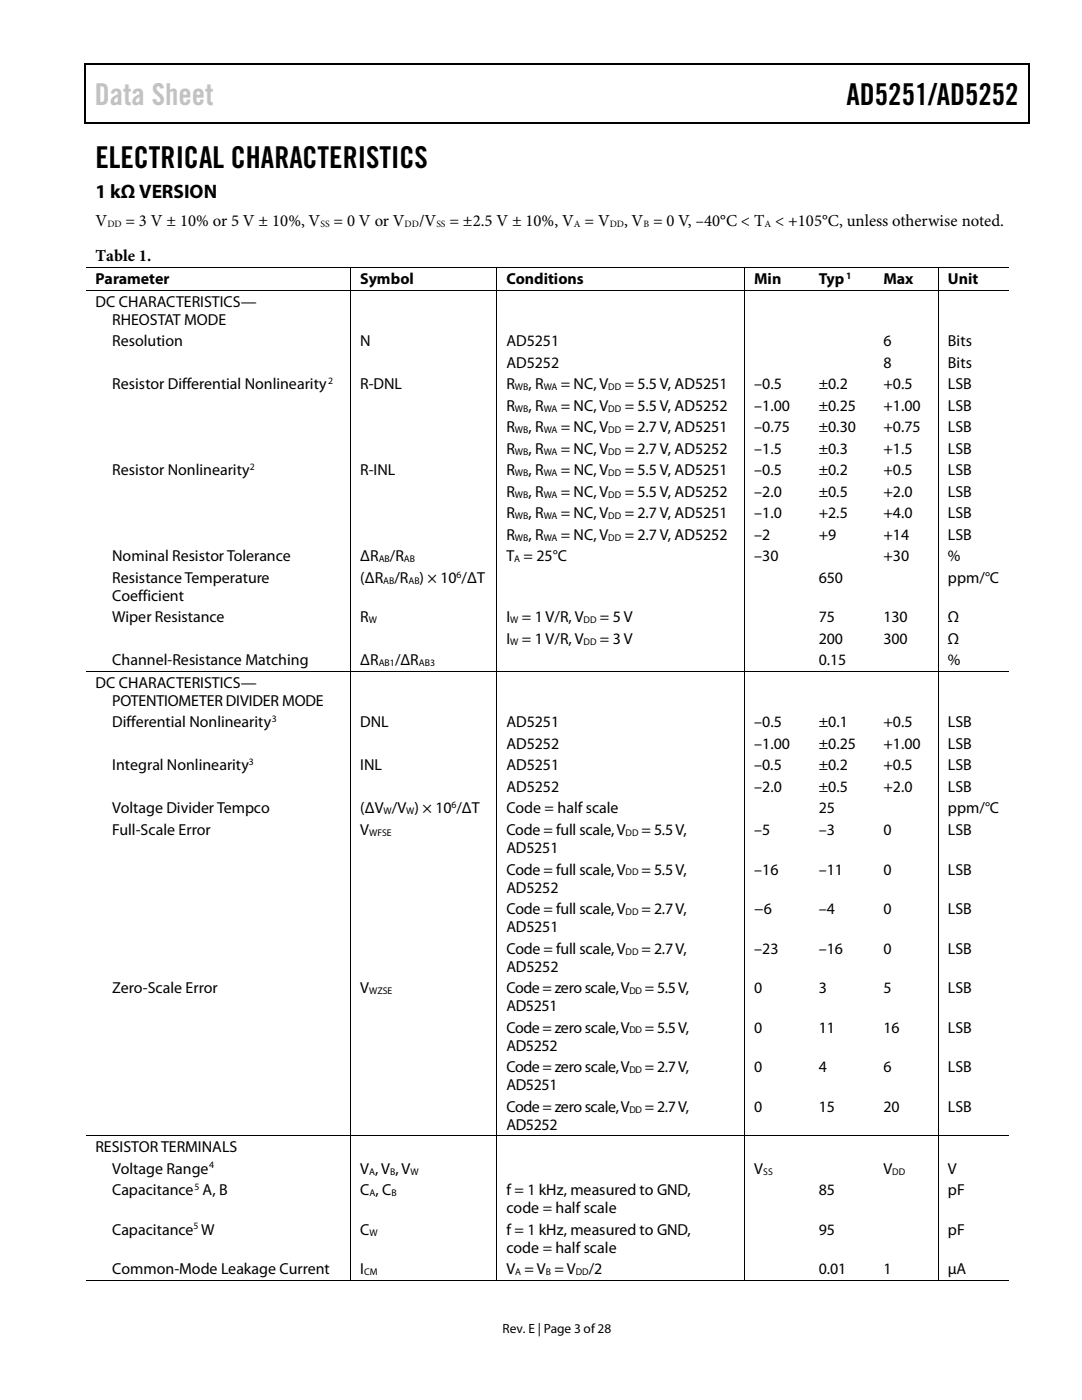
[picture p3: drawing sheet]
<svg xmlns="http://www.w3.org/2000/svg" width="216mm" height="279mm" viewBox="0 0 216 279" stroke-linecap="round" stroke-linejoin="round" font-family="sans-serif">
<defs><g id="words">
<text font-size="6" fill="#c1c1c1" x="18.9" y="20.9">Data Sheet</text>
<g font-size="6">
<text x="168.9" y="20.9">AD5251/AD5252</text>
<text x="19" y="33.6">ELECTRICAL CHARACTERISTICS</text>
</g>
<text font-size="3.9" x="19" y="39.6">1 kΩ VERSION</text>
<g font-size="3.3">
<text x="19" y="45">V</text>
<text x="25.1" y="45">= 3 V ± 10% or 5 V ± 10%, V</text>
<text x="66.5" y="45">= 0 V or V</text>
<text x="83.6" y="45">/V</text>
<text x="89.7" y="45">= ±2.5 V ± 10%, V = V</text>
<text x="124.5" y="45">, V = 0 V, –40°C &lt; T &lt; +105°C, unless otherwise noted.</text>
<text x="19.1" y="52.2">Table 1.</text>
</g>
<g font-size="3.2">
<text x="19" y="56.7">Parameter</text>
<text x="71.9" y="56.7">Symbol</text>
<text x="101.1" y="56.7">Conditions</text>
<text x="150.5" y="56.7">Min</text>
<text x="163.4" y="56.7">Typ</text>
<text x="176.3" y="56.7">Max</text>
<text x="189.1" y="56.7">Unit</text>
<text x="19.1" y="61.2">DC CHARACTERISTICS—</text>
<text x="22.4" y="64.8">RHEOSTAT MODE</text>
<text x="22.4" y="69.1">Resolution</text>
<text x="71.9" y="69.1">N</text>
<text x="101" y="69.1">AD5251</text>
<text x="176.3" y="69.1">6</text>
<text x="189.1" y="69.1">Bits</text>
<text x="22.4" y="77.7">Resistor Differential Nonlinearity</text>
<text x="71.9" y="77.7">R-DNL</text>
<text x="101.1" y="73.4">AD5252</text>
<text x="101.1" y="77.7">R</text>
<text x="105.5" y="77.7">, R</text>
<text x="111.9" y="77.7">= NC, V</text>
<text x="124.7" y="77.7">= 5.5 V, AD5251</text>
<text x="150.5" y="77.7">–0.5</text>
<text x="163.4" y="77.7">±0.2</text>
<text x="176.3" y="73.4">8</text>
<text x="176.3" y="77.7">+0.5</text>
<text x="189.1" y="77.7">LSB</text>
<text x="189.1" y="73.4">Bits</text>
<text x="101.1" y="82">R</text>
<text x="105.5" y="82">, R</text>
<text x="111.9" y="82">= NC, V</text>
<text x="124.7" y="82">= 5.5 V, AD5252</text>
<text x="150.5" y="82">–1.00</text>
<text x="163.4" y="82">±0.25</text>
<text x="176.3" y="82">+1.00</text>
<text x="189.1" y="82">LSB</text>
<text x="101.1" y="86.3">R</text>
<text x="105.5" y="86.3">, R</text>
<text x="111.9" y="86.3">= NC, V</text>
<text x="124.7" y="86.3">= 2.7 V, AD5251</text>
<text x="150.5" y="86.3">–0.75</text>
<text x="163.4" y="86.3">±0.30</text>
<text x="176.3" y="86.3">+0.75</text>
<text x="189.1" y="86.3">LSB</text>
<text x="22.4" y="94.9">Resistor Nonlinearity</text>
<text x="71.9" y="94.9">R-INL</text>
<text x="101" y="94.9">R</text>
<text x="101.1" y="90.6">R</text>
<text x="105.5" y="90.6">, R</text>
<text x="105.5" y="94.9">, R</text>
<text x="111.9" y="90.6">= NC, V</text>
<text x="111.9" y="94.9">= NC, V</text>
<text x="124.7" y="90.6">= 2.7 V, AD5252</text>
<text x="124.7" y="94.9">= 5.5 V, AD5251</text>
<text x="150.5" y="90.6">–1.5</text>
<text x="150.5" y="94.9">–0.5</text>
<text x="163.4" y="94.9">±0.2</text>
<text x="163.4" y="90.6">±0.3</text>
<text x="176.3" y="94.9">+0.5</text>
<text x="176.3" y="90.6">+1.5</text>
<text x="189.1" y="94.9">LSB</text>
<text x="189.1" y="90.6">LSB</text>
<text x="101.1" y="99.1">R</text>
<text x="105.5" y="99.1">, R</text>
<text x="111.9" y="99.1">= NC, V</text>
<text x="124.7" y="99.1">= 5.5 V, AD5252</text>
<text x="150.5" y="99.1">–2.0</text>
<text x="163.4" y="99.1">±0.5</text>
<text x="176.3" y="99.1">+2.0</text>
<text x="189.1" y="99.1">LSB</text>
<text x="101.1" y="103.5">R</text>
<text x="101.1" y="107.7">R</text>
<text x="105.5" y="103.5">, R</text>
<text x="105.5" y="107.7">, R</text>
<text x="111.9" y="103.5">= NC, V</text>
<text x="111.9" y="107.7">= NC, V</text>
<text x="124.7" y="103.5">= 2.7 V, AD5251</text>
<text x="124.7" y="107.7">= 2.7 V, AD5252</text>
<text x="150.5" y="103.5">–1.0</text>
<text x="150.5" y="107.7">–2</text>
<text x="163.4" y="103.5">+2.5</text>
<text x="163.4" y="107.7">+9</text>
<text x="176.3" y="103.5">+4.0</text>
<text x="176.3" y="107.7">+14</text>
<text x="189.1" y="103.5">LSB</text>
<text x="189.1" y="107.7">LSB</text>
<text x="22.4" y="112">Nominal Resistor Tolerance</text>
<text x="71.9" y="112">ΔR</text>
<text x="77.8" y="112">/R</text>
<text x="101" y="112">T = 25°C</text>
<text x="150.5" y="112">–30</text>
<text x="176.3" y="112">+30</text>
<text x="189.1" y="112">%</text>
<text x="22.4" y="116.3">Resistance Temperature</text>
<text x="22.4" y="119.9">Coefficient</text>
<text x="71.9" y="116.3">(ΔR</text>
<text x="78.7" y="116.3">/R</text>
<text x="83.7" y="116.3">) × 10 /ΔT</text>
<text x="163.4" y="116.3">650</text>
<text x="189.1" y="116.3">ppm/°C</text>
<text x="22.4" y="124.2">Wiper Resistance</text>
<text x="71.9" y="124.2">R</text>
<text x="101" y="124.2">I</text>
<text x="104.1" y="124.2">= 1 V/R, V</text>
<text x="119.7" y="124.2">= 5 V</text>
<text x="163.4" y="124.2">75</text>
<text x="176.3" y="124.2">130</text>
<text x="189.1" y="124.2">Ω</text>
<text x="101.1" y="128.5">I</text>
<text x="104.1" y="128.5">= 1 V/R, V</text>
<text x="119.7" y="128.5">= 3 V</text>
<text x="163.4" y="128.5">200</text>
<text x="176.3" y="128.5">300</text>
<text x="189.1" y="128.5">Ω</text>
<text x="19" y="137.3">DC CHARACTERISTICS—</text>
<text x="22.4" y="132.8">Channel-Resistance Matching</text>
<text x="71.9" y="132.8">ΔR</text>
<text x="78.8" y="132.8">/ΔR</text>
<text x="163.4" y="132.8">0.15</text>
<text x="189.1" y="132.8">%</text>
<text x="22.4" y="140.9">POTENTIOMETER DIVIDER MODE</text>
<text x="22.4" y="145.2">Differential Nonlinearity</text>
<text x="71.9" y="145.2">DNL</text>
<text x="101.1" y="145.2">AD5251</text>
<text x="101.1" y="149.5">AD5252</text>
<text x="150.5" y="145.2">–0.5</text>
<text x="150.5" y="149.5">–1.00</text>
<text x="163.4" y="145.2">±0.1</text>
<text x="163.4" y="149.5">±0.25</text>
<text x="176.3" y="145.2">+0.5</text>
<text x="176.3" y="149.5">+1.00</text>
<text x="189.1" y="145.2">LSB</text>
<text x="189.2" y="149.5">LSB</text>
<text x="22.4" y="153.8">Integral Nonlinearity</text>
<text x="71.9" y="153.8">INL</text>
<text x="101" y="153.8">AD5251</text>
<text x="150.5" y="153.8">–0.5</text>
<text x="163.4" y="153.8">±0.2</text>
<text x="176.3" y="153.8">+0.5</text>
<text x="189.1" y="153.8">LSB</text>
<text x="101.1" y="158.1">AD5252</text>
<text x="150.5" y="158.1">–2.0</text>
<text x="163.4" y="158.1">±0.5</text>
<text x="176.3" y="158.1">+2.0</text>
<text x="189.1" y="158.1">LSB</text>
<text x="22.4" y="166.7">Full-Scale Error</text>
<text x="22.4" y="162.3">Voltage Divider Tempco</text>
<text x="71.9" y="162.3">(ΔV /V ) × 10 /ΔT</text>
<text x="71.9" y="166.7">V</text>
<text x="101" y="162.3">Code = half scale</text>
<text x="101" y="166.7">Code = full scale, V</text>
<text x="128" y="166.7">= 5.5 V,</text>
<text x="150.5" y="166.7">–5</text>
<text x="163.4" y="162.3">25</text>
<text x="163.4" y="166.7">–3</text>
<text x="176.3" y="166.7">0</text>
<text x="189.1" y="162.3">ppm/°C</text>
<text x="189.2" y="166.7">LSB</text>
<text x="101.1" y="170.3">AD5251</text>
<text x="101.1" y="174.5">Code = full scale, V</text>
<text x="101.1" y="178.1">AD5252</text>
<text x="128" y="174.5">= 5.5 V,</text>
<text x="150.5" y="174.5">–16</text>
<text x="163.4" y="174.5">–11</text>
<text x="176.3" y="174.5">0</text>
<text x="189.2" y="174.5">LSB</text>
<text x="101.1" y="182.4">Code = full scale, V</text>
<text x="128" y="182.4">= 2.7 V,</text>
<text x="150.5" y="182.4">−6</text>
<text x="163.4" y="182.4">–4</text>
<text x="176.3" y="182.4">0</text>
<text x="189.2" y="182.4">LSB</text>
<text x="101.1" y="186">AD5251</text>
<text x="101.1" y="190.3">Code = full scale, V</text>
<text x="128" y="190.3">= 2.7 V,</text>
<text x="150.5" y="190.3">–23</text>
<text x="163.4" y="190.3">–16</text>
<text x="176.3" y="190.3">0</text>
<text x="189.2" y="190.3">LSB</text>
<text x="101.1" y="193.9">AD5252</text>
<text x="22.4" y="198.2">Zero-Scale Error</text>
<text x="71.9" y="198.2">V</text>
<text x="101" y="198.2">Code = zero scale, V</text>
<text x="101.1" y="201.8">AD5251</text>
<text x="128.7" y="198.2">= 5.5 V,</text>
<text x="150.5" y="198.2">0</text>
<text x="163.4" y="198.2">3</text>
<text x="176.3" y="198.2">5</text>
<text x="189.2" y="198.2">LSB</text>
<text x="101.1" y="206.1">Code = zero scale, V</text>
<text x="101.1" y="209.7">AD5252</text>
<text x="128.7" y="206.1">= 5.5 V,</text>
<text x="150.5" y="206.1">0</text>
<text x="163.4" y="206.1">11</text>
<text x="176.3" y="206.1">16</text>
<text x="189.2" y="206.1">LSB</text>
<text x="101.1" y="214">Code = zero scale, V</text>
<text x="128.7" y="214">= 2.7 V,</text>
<text x="150.5" y="214">0</text>
<text x="163.4" y="214">4</text>
<text x="176.3" y="214">6</text>
<text x="189.2" y="214">LSB</text>
<text x="101" y="221.9">Code = zero scale, V</text>
<text x="101.1" y="217.6">AD5251</text>
<text x="128.7" y="221.9">= 2.7 V,</text>
<text x="150.5" y="221.9">0</text>
<text x="163.4" y="221.9">15</text>
<text x="176.3" y="221.9">20</text>
<text x="189.1" y="221.9">LSB</text>
<text x="101" y="225.5">AD5252</text>
<text x="19" y="229.9">RESISTOR TERMINALS</text>
<text x="22.4" y="234.2">Voltage Range</text>
<text x="22.4" y="238.5">Capacitance A, B</text>
<text x="71.9" y="234.2">V , V , V</text>
<text x="71.9" y="238.5">C , C</text>
<text x="101.1" y="238.5">f = 1 kHz, measured to GND,</text>
<text x="150.5" y="234.2">V</text>
<text x="163.4" y="238.5">85</text>
<text x="176.3" y="234.2">V</text>
<text x="189.1" y="238.5">pF</text>
<text x="189.1" y="234.2">V</text>
<text x="101.1" y="242.1">code = half scale</text>
<text x="22.4" y="246.4">Capacitance W</text>
<text x="71.9" y="246.4">C</text>
<text x="101" y="246.4">f = 1 kHz, measured to GND,</text>
<text x="101" y="250">code = half scale</text>
<text x="163.4" y="246.4">95</text>
<text x="189.1" y="246.4">pF</text>
<text x="22.4" y="254.3">Common-Mode Leakage Current</text>
<text x="71.9" y="254.3">I</text>
<text x="101.1" y="254.3">V = V = V</text>
<text x="117.5" y="254.3">/2</text>
<text x="163.4" y="254.3">0.01</text>
<text x="176.3" y="254.3">1</text>
<text x="189.1" y="254.3">µA</text>
</g>
<text font-size="2.7" x="100.3" y="266">Rev. E | Page 3 of28</text>
<g font-size="1.9">
<text x="21.4" y="45.2">DD</text>
<text x="63.9" y="45.2">SS</text>
<text x="80.7" y="45.2">DD</text>
<text x="87.1" y="45.2">SS</text>
<text x="114.5" y="45.2">A</text>
<text x="121.7" y="45.2">DD</text>
<text x="128.4" y="45.2">B</text>
<text x="152.5" y="45.2">A</text>
<text x="168.9" y="55.6">1</text>
<text x="65.5" y="76.6">2</text>
<text x="102.7" y="77.9">WB</text>
<text x="108.5" y="77.9">WA</text>
<text x="121.4" y="77.9">DD</text>
<text x="102.7" y="82.1">WB</text>
<text x="108.5" y="82.1">WA</text>
<text x="121.4" y="82.1">DD</text>
<text x="102.7" y="86.4">WB</text>
<text x="108.5" y="86.4">WA</text>
<text x="121.4" y="86.4">DD</text>
<text x="49.8" y="93.8">2</text>
<text x="102.7" y="90.7">WB</text>
<text x="102.7" y="95">WB</text>
<text x="108.5" y="90.7">WA</text>
<text x="108.5" y="95">WA</text>
<text x="121.4" y="90.7">DD</text>
<text x="121.4" y="95">DD</text>
<text x="102.7" y="99.3">WB</text>
<text x="108.5" y="99.3">WA</text>
<text x="121.4" y="99.3">DD</text>
<text x="102.7" y="103.6">WB</text>
<text x="102.7" y="107.9">WB</text>
<text x="108.5" y="103.6">WA</text>
<text x="108.5" y="107.9">WA</text>
<text x="121.4" y="103.6">DD</text>
<text x="121.4" y="107.9">DD</text>
<text x="75.6" y="112.2">AB</text>
<text x="80.6" y="112.2">AB</text>
<text x="102.6" y="112.2">A</text>
<text x="76.5" y="116.5">AB</text>
<text x="81.5" y="116.5">AB</text>
<text x="91.1" y="115.3">6</text>
<text x="73.6" y="124.4">W</text>
<text x="101.8" y="124.4">W</text>
<text x="116.5" y="124.4">DD</text>
<text x="101.8" y="128.7">W</text>
<text x="116.5" y="128.7">DD</text>
<text x="75.6" y="133">AB1</text>
<text x="83.6" y="133">AB3</text>
<text x="54.3" y="144.1">3</text>
<text x="49.7" y="152.7">3</text>
<text x="90.1" y="161.3">6</text>
<text x="73.7" y="166.8">WFSE</text>
<text x="76.5" y="162.5">W</text>
<text x="81.1" y="162.5">W</text>
<text x="124.8" y="166.8">DD</text>
<text x="124.8" y="174.7">DD</text>
<text x="124.8" y="182.6">DD</text>
<text x="124.8" y="190.5">DD</text>
<text x="73.7" y="198.4">WZSE</text>
<text x="125.6" y="198.4">DD</text>
<text x="125.6" y="206.2">DD</text>
<text x="125.6" y="214.2">DD</text>
<text x="125.6" y="222">DD</text>
<text x="41.7" y="233.2">4</text>
<text x="38.8" y="237.4">5</text>
<text x="73.7" y="234.4">A</text>
<text x="73.7" y="238.7">A</text>
<text x="77.9" y="234.4">B</text>
<text x="78.1" y="238.7">B</text>
<text x="81.9" y="234.4">W</text>
<text x="152.3" y="234.4">SS</text>
<text x="178.1" y="234.4">DD</text>
<text x="38.6" y="245.4">5</text>
<text x="73.7" y="246.6">W</text>
<text x="72.6" y="254.5">CM</text>
<text x="102.8" y="254.5">A</text>
<text x="108.9" y="254.5">B</text>
<text x="114.9" y="254.5">DD</text>
</g>
<g font-size=".3">
<text x="168.5" y="56.7">2F2F</text>
<text x="38.6" y="238.5">6F</text>
<text x="41.6" y="234.2">5F</text>
</g>
</g></defs>
<g fill="#000">
<path d="M16.9 12.7h.2v1h-.2zM16.9 12.7h.2v.3h-.2zM82.5 12.7h.3v.3h-.3zM205.1 12.7h.3v1h-.3zM205.1 12.7h.3v.3h-.3zM16.9 24.4h.2v.2h-.2zM82.3 24.4h.2v.2h-.2zM205.1 24.4h.3v.2h-.3zM69.9 53.3h.2v.2h-.2zM69.9 57.9h.2v.1h-.2zM99.1 53.3h.1v.2h-.1zM99.1 57.9h.1v.1h-.1z"/>
<path d="M148.5 53.3h.2v.2h-.2zM148.5 57.9h.2v.1h-.2zM161.5 53.3h.1v.2h-.1zM161.5 57.9h.1v.1h-.1zM174.4 53.3h.1v.2h-.1zM174.4 57.9h.1v.1h-.1zM187.2 53.3h.1v.2h-.1zM187.2 57.9h.1v.1h-.1zM69.9 134h.2v.2h-.2zM99.1 134h.1v.2h-.1zM148.5 134h.2v.2h-.2zM161.5 134h.1v.2h-.1z"/>
<path d="M174.4 134h.1v.2h-.1zM187.2 134h.1v.2h-.1zM69.9 226.6h.2v.2h-.2zM99.1 226.6h.1v.2h-.1zM148.5 226.6h.2v.2h-.2zM161.5 226.6h.1v.2h-.1zM174.4 226.6h.1v.2h-.1zM187.2 226.6h.1v.2h-.1zM69.9 255.5h.2v.2h-.2zM70.1 255.5h.1v.2h-.1zM99.1 255.5h.1v.2h-.1zM99.2 255.5h.2v.2h-.2z"/>
<path d="M148.5 255.5h.2v.2h-.2zM148.7 255.5h.1v.2h-.1zM161.5 255.5h.1v.2h-.1zM174.4 255.5h.1v.2h-.1zM187.2 255.5h.1v.2h-.1zM187.3 255.5h.2v.2h-.2z"/>
</g>
<path d="M17 13.7v10.7M17.1 12.8h65.4M82.8 12.8h122.3M205.2 13.7v10.7M17.1 24.5h188" fill="none" stroke="#000" stroke-width=".25"/>
<g fill="none" stroke="#000" stroke-width=".2">
<path d="M17.1 53.4h52.8M17.1 58h52.8M70 53.5v4.4M70 58v76M70.1 53.4h29M70.1 58h29M99.1 53.5v4.4M99.1 58v76M99.2 53.4h49.3M99.2 58h49.3M148.6 53.5v4.4M148.6 58v76"/>
<path d="M148.7 53.4h12.8M148.7 58h12.8M161.6 53.4h12.8M161.6 58h12.8M174.5 53.4h12.7M174.5 58h12.7M187.2 53.5v4.4M187.2 58v76M187.3 53.4h14M187.3 58h14M17.1 134.1h52.8M70 134.2v92.4"/>
<path d="M70.1 134.1h29M99.1 134.2v92.4M99.2 134.1h49.3M148.6 134.2v92.4M148.7 134.1h12.8M161.6 134.1h12.8M174.5 134.1h12.7M187.2 134.2v92.4M187.3 134.1h14M17.1 226.7h52.8M70 226.8v28.7M70.1 226.7h29"/>
<path d="M99.1 226.8v28.7M99.2 226.7h49.3M148.6 226.8v28.7M148.7 226.7h12.8M161.6 226.7h12.8M174.5 226.7h12.7M187.2 226.8v28.7M187.3 226.7h14M17.1 255.6h52.8M70.2 255.6h28.9M99.4 255.6h49.1M148.8 255.6h12.7"/>
<path d="M161.6 255.6h12.8M174.5 255.6h12.7M187.5 255.6h13.8"/>
</g>
<use href="#words"/>
</svg>
